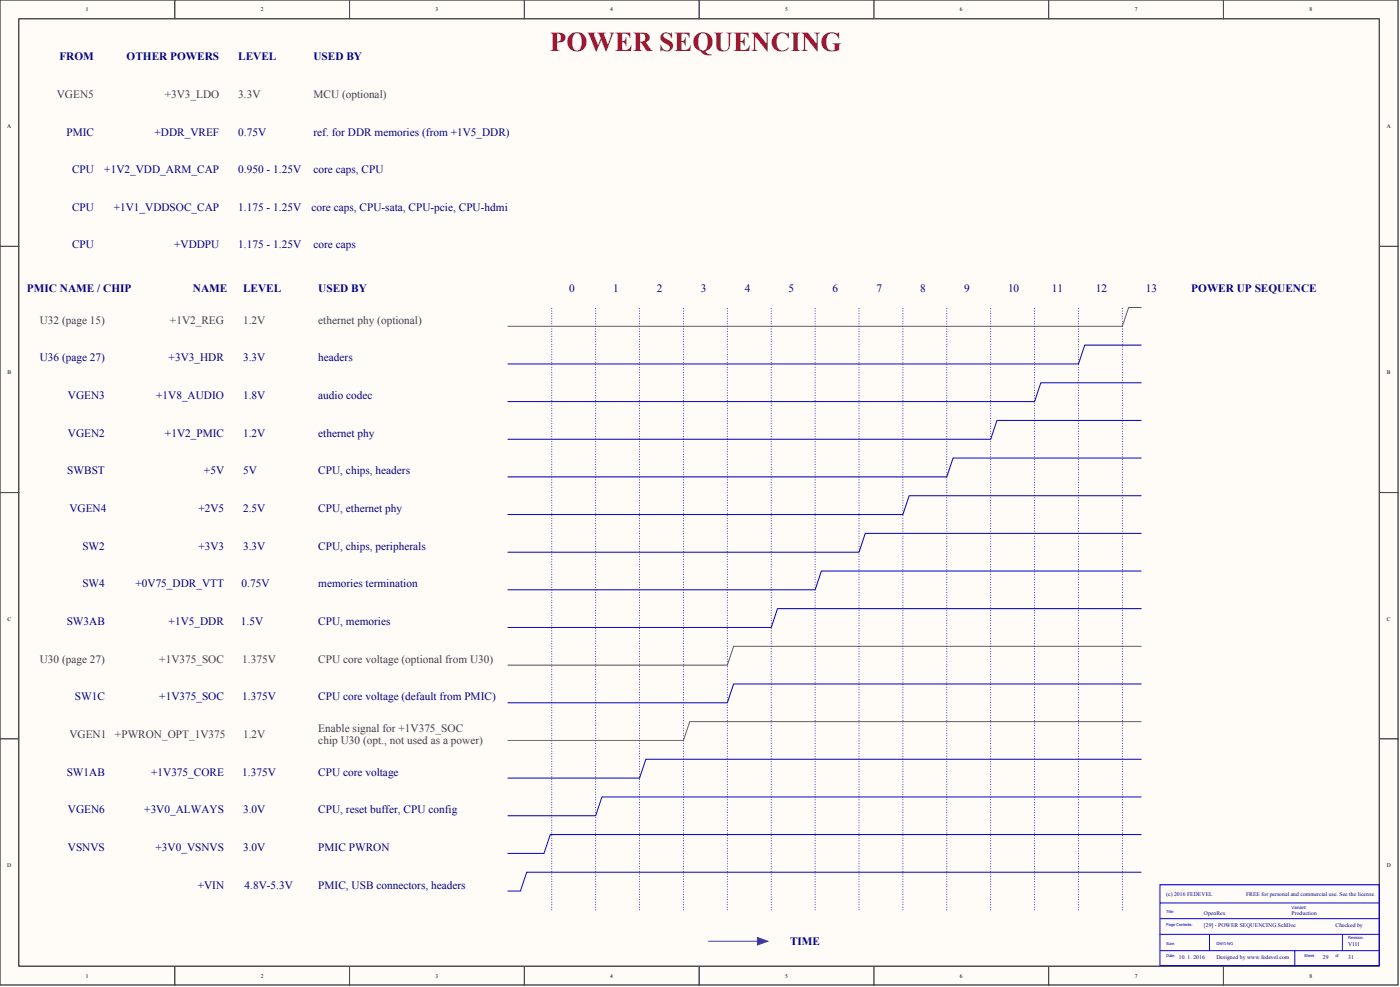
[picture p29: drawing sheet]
<svg xmlns="http://www.w3.org/2000/svg" width="566mm" height="399mm" viewBox="0 0 566 399" stroke-linecap="round" stroke-linejoin="round" font-family="sans-serif">
<defs><g id="words">
<text font-size="11" fill="#9e0e29" x="222.4" y="20.5">POWER SEQUENCING</text>
<g font-size="4.6" fill="#000080">
<text x="24" y="24.4">FROM</text>
<text x="51.2" y="24.4">OTHER POWERS</text>
<text x="96.4" y="24.4">LEVEL</text>
<text x="126.8" y="24.4">USED BY</text>
<text x="26.9" y="54.8">PMIC</text>
<text x="62.5" y="54.8">+DDR_VREF</text>
<text x="96.4" y="54.8">0.75V</text>
<text x="126.8" y="54.8">ref. for DDR memories (from +1V5_DDR)</text>
<text x="29.2" y="70">CPU</text>
<text x="42.2" y="70">+1V2_VDD_ARM_CAP</text>
<text x="96.4" y="70">0.950 - 1.25V</text>
<text x="126.8" y="70">core caps, CPU</text>
<text x="29.2" y="85.2">CPU</text>
<text x="46" y="85.2">+1V1_VDDSOC_CAP</text>
<text x="96.4" y="85.2">1.175 - 1.25V</text>
<text x="125.9" y="85.2">core caps, CPU-sata, CPU-pcie, CPU-hdmi</text>
<text x="29.2" y="100.5">CPU</text>
<text x="70.4" y="100.5">+VDDPU</text>
<text x="96.4" y="100.5">1.175 - 1.25V</text>
<text x="126.8" y="100.5">core caps</text>
<text x="10.9" y="118.2">PMIC NAME / CHIP</text>
<text x="78" y="118.2">NAME</text>
<text x="98.3" y="118.2">LEVEL</text>
<text x="128.7" y="118.2">USED BY</text>
<text x="230.2" y="118.2">0</text>
<text x="247.9" y="118.2">1</text>
<text x="265.7" y="118.2">2</text>
<text x="283.4" y="118.2">3</text>
<text x="301.2" y="118.2">4</text>
<text x="318.9" y="118.2">5</text>
<text x="336.7" y="118.2">6</text>
<text x="354.4" y="118.2">7</text>
<text x="372.2" y="118.2">8</text>
<text x="389.9" y="118.2">9</text>
<text x="407.7" y="118.2">10</text>
<text x="425.4" y="118.2">11</text>
<text x="443.2" y="118.2">12</text>
<text x="463.5" y="118.2">13</text>
<text x="481.8" y="118.2">POWER UP SEQUENCE</text>
<text x="16.1" y="146.1">U36 (page 27)</text>
<text x="68.2" y="146.1">+3V3_HDR</text>
<text x="98.3" y="146.1">3.3V</text>
<text x="128.7" y="146.1">headers</text>
<text x="27.5" y="161.3">VGEN3</text>
<text x="63.1" y="161.3">+1V8_AUDIO</text>
<text x="98.3" y="161.3">1.8V</text>
<text x="128.7" y="161.3">audio codec</text>
<text x="27.5" y="176.6">VGEN2</text>
<text x="66.7" y="176.6">+1V2_PMIC</text>
<text x="98.3" y="176.6">1.2V</text>
<text x="128.7" y="176.6">ethernet phy</text>
<text x="27.2" y="191.8">SWBST</text>
<text x="82.5" y="191.8">+5V</text>
<text x="98.3" y="191.8">5V</text>
<text x="128.7" y="191.8">CPU, chips, headers</text>
<text x="28.1" y="207">VGEN4</text>
<text x="80.2" y="207">+2V5</text>
<text x="98.3" y="207">2.5V</text>
<text x="128.7" y="207">CPU, ethernet phy</text>
<text x="33.3" y="222.2">SW2</text>
<text x="80.2" y="222.2">+3V3</text>
<text x="98.3" y="222.2">3.3V</text>
<text x="128.7" y="222.2">CPU, chips, peripherals</text>
<text x="33.3" y="237.4">SW4</text>
<text x="54.8" y="237.4">+0V75_DDR_VTT</text>
<text x="97.7" y="237.4">0.75V</text>
<text x="128.7" y="237.4">memories termination</text>
<text x="27" y="252.6">SW3AB</text>
<text x="68.2" y="252.6">+1V5_DDR</text>
<text x="97.5" y="252.6">1.5V</text>
<text x="128.7" y="252.6">CPU, memories</text>
<text x="30.3" y="283.1">SW1C</text>
<text x="64.4" y="283.1">+1V375_SOC</text>
<text x="98" y="283.1">1.375V</text>
<text x="128.7" y="283.1">CPU core voltage (default from PMIC)</text>
<text x="27" y="313.5">SW1AB</text>
<text x="61.1" y="313.5">+1V375_CORE</text>
<text x="98" y="313.5">1.375V</text>
<text x="128.7" y="313.5">CPU core voltage</text>
<text x="27.5" y="328.7">VGEN6</text>
<text x="58.3" y="328.7">+3V0_ALWAYS</text>
<text x="98.3" y="328.7">3.0V</text>
<text x="128.7" y="328.7">CPU, reset buffer, CPU config</text>
<text x="27.5" y="344">VSNVS</text>
<text x="62.9" y="344">+3V0_VSNVS</text>
<text x="98.3" y="344">3.0V</text>
<text x="128.7" y="344">PMIC PWRON</text>
<text x="80" y="359.2">+VIN</text>
<text x="98.9" y="359.2">4.8V-5.3V</text>
<text x="128.7" y="359.2">PMIC, USB connectors, headers</text>
<text x="319.5" y="382">TIME</text>
</g>
<g font-size="4.6" fill="#404040">
<text x="23" y="39.6">VGEN5</text>
<text x="66.6" y="39.6">+3V3_LDO</text>
<text x="96.4" y="39.6">3.3V</text>
<text x="126.8" y="39.6">MCU (optional)</text>
<text x="16.1" y="130.9">U32 (page 15)</text>
<text x="68.7" y="130.9">+1V2_REG</text>
<text x="98.3" y="130.9">1.2V</text>
<text x="128.7" y="130.9">ethernet phy (optional)</text>
<text x="16.1" y="267.9">U30 (page 27)</text>
<text x="64.4" y="267.9">+1V375_SOC</text>
<text x="98" y="267.9">1.375V</text>
<text x="128.7" y="267.9">CPU core voltage (optional from U30)</text>
<text x="28.1" y="298.3">VGEN1</text>
<text x="46.5" y="298.3">+PWRON_OPT_1V375</text>
<text x="98.3" y="298.3">1.2V</text>
<text x="128.7" y="295.8">Enable signal for +1V375_SOC</text>
<text x="128.7" y="300.8">chip U30 (opt., not used as a power)</text>
</g>
<g font-size="2.3">
<text x="34.7" y="4.6">1</text>
<text x="105.5" y="4.6">2</text>
<text x="176.2" y="4.6">3</text>
<text x="246.8" y="4.6">4</text>
<text x="317.5" y="4.6">5</text>
<text x="388.2" y="4.6">6</text>
<text x="458.9" y="4.6">7</text>
<text x="529.6" y="4.6">8</text>
<text x="3" y="51.8">A</text>
<text x="560.8" y="51.8">A</text>
<text x="3" y="151.4">B</text>
<text x="560.9" y="151.4">B</text>
<text x="3" y="251">C</text>
<text x="560.9" y="251">C</text>
<text x="3" y="350.5">D</text>
<text x="560.8" y="350.5">D</text>
<text x="34.7" y="395.2">1</text>
<text x="105.5" y="395.2">2</text>
<text x="176.2" y="395.2">3</text>
<text x="246.8" y="395.2">4</text>
<text x="317.5" y="395.2">5</text>
<text x="388.2" y="395.2">6</text>
<text x="458.9" y="395.2">7</text>
<text x="529.6" y="395.2">8</text>
</g>
<g font-size="2.3" fill="#000080">
<text x="471.7" y="362.2">(c) 2016 FEDEVEL</text>
<text x="504" y="362.2">FREE for personal and commercial use. See the license.</text>
<text x="486.9" y="369.8">OpenRex</text>
<text x="522.4" y="369.8">Production</text>
<text x="486.9" y="374.9">[29] - POWER SEQUENCING.SchDoc</text>
<text x="540.1" y="374.9">Checked by</text>
<text x="545.2" y="382.5">V1I1</text>
<text x="476.7" y="387.6">10. 1. 2016</text>
<text x="492" y="387.6">Designed by www.fedevel.com</text>
<text x="535.1" y="387.6">29</text>
<text x="545.2" y="387.6">31</text>
</g>
<text font-size="1.8" fill="#00f" x="522.4" y="367.4">Variant:</text>
<g font-size="1.6" fill="#00f">
<text x="471.7" y="369.3">Title:</text>
<text x="471.7" y="374.3">Page Contents:</text>
<text x="471.7" y="381.9">Size:</text>
<text x="492" y="381.9">DWG NO</text>
<text x="545.2" y="379.4">Revision:</text>
<text x="471.7" y="387">Date:</text>
<text x="527.5" y="387">Sheet</text>
<text x="540.1" y="387">of</text>
</g>
</g></defs>
<g fill="#fffcf8" stroke="#000" stroke-width=".4">
<path d="M0 0h565.4v398.2h-565.4z"/>
<path d="M7.6 7.6h550.2v383h-550.2z"/>
</g>
<g fill="none" stroke="#000" stroke-width=".4">
<path d="M70.7 0v7.6M141.4 0v7.6M212 0v7.6M282.7 0v7.6M353.4 0v7.6M424.1 0v7.6M494.8 0v7.6M0 99.6h7.6M557.9 99.6h7.6M0 199.1h7.6M557.9 199.1h7.6M0 298.7h7.6"/>
<path d="M557.9 298.7h7.6M70.7 390.6v7.7M141.4 390.6v7.7M212 390.6v7.7M282.7 390.6v7.7M353.4 390.6v7.7M424.1 390.6v7.7M494.8 390.6v7.7"/>
</g>
<g fill="none" stroke="#0000bf" stroke-width=".4">
<path d="M461.5 139.5h-22.8l-2.5 7.6h-230.8M461.5 154.7h-40.5l-2.6 7.6h-213M461.5 170h-58.3l-2.5 7.6h-195.3M461.5 185.2h-76l-2.6 7.6h-177.5M461.5 215.6h-111.6l-2.5 7.6h-142M461.5 200.4h-93.8l-2.5 7.6h-159.8M461.5 230.8h-129.3l-2.5 7.6h-124.3M461.5 246.1h-147.1l-2.5 7.6h-106.5M461.5 276.5h-164.8l-2.5 7.6h-88.8M461.5 306.9h-200.3l-2.5 7.6h-53.3M461.5 322.2h-218.1l-2.5 7.6h-35.5M461.5 337.4h-239l-2.5 7.6h-14.6"/>
<path d="M461.5 352.6h-248.5l-2.5 7.6h-5.1"/>
</g>
<g fill="none" stroke="#0000bf" stroke-width=".4" stroke-dasharray="0 1">
<path d="M223.2 367.8v-243.5M240.9 367.8v-243.5M258.7 367.8v-243.5M276.4 367.8v-243.5M294.2 367.8v-243.5M311.9 367.8v-243.5M329.7 367.8v-243.5M347.4 367.8v-243.5M365.2 367.8v-243.5M382.9 367.8v-243.5M400.7 367.8v-243.5M418.4 367.8v-243.5"/>
<path d="M436.2 367.8v-243.5M453.9 367.8v-243.5"/>
</g>
<path d="M286.6 380.5h22.8" fill="none" stroke="#0075ad" stroke-width=".4"/>
<path d="M306.3 379l4.2 1.5-4.2 1.5z" fill="#0075ad" stroke="#0075ad" stroke-width=".4"/>
<path d="M461.5 124.3h-5l-2.6 7.6h-248.5M461.5 261.3h-164.8l-2.5 7.6h-88.8M461.5 291.7h-182.6l-2.5 7.6h-71" fill="none" stroke="#606060" stroke-width=".4"/>
<path d="M469.1 357.7h88.7v32.6h-88.7zM469.1 365h88.8M469.1 377.7h88.8M469.4 371.4h88.5M489.2 377.7v6.6M542.9 377.7v6.6M469.4 384.3h88.5M523.7 384.3v6.3" fill="none" stroke="#00f" stroke-width=".4"/>
<use href="#words"/>
</svg>
